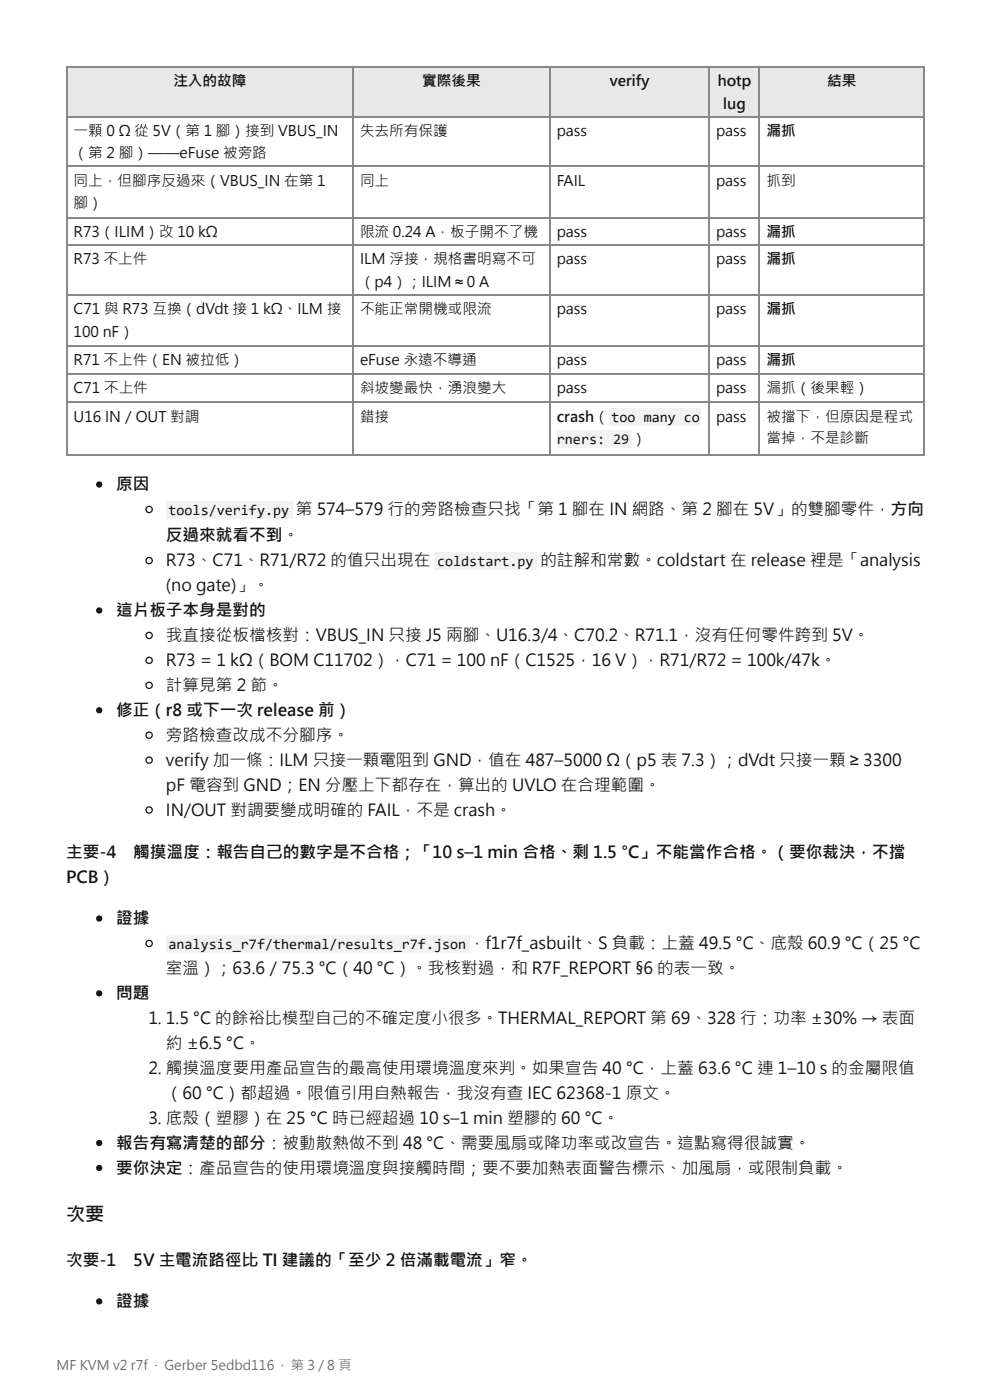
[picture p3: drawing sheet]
<svg xmlns="http://www.w3.org/2000/svg" width="210mm" height="297mm" viewBox="0 0 210 297" stroke-linecap="round" stroke-linejoin="round" font-family="sans-serif">
<defs><g id="words">
<text font-size="4.1" fill="#111" x="14" y="259">次要</text>
<g font-size="3.5" fill="#111">
<text x="24.6" y="104">原因</text>
<text x="62.7" y="109.3">第 574–579 行的旁路檢查只找「第 1 腳在 IN 網路、第 2 腳在 5V」的雙腳零件，方向</text>
<text x="35.2" y="114.8">反過來就看不到。</text>
<text x="35.2" y="120.1">R73、C71、R71/R72 的值只出現在</text>
<text x="35.2" y="125.4">(no gate)」。</text>
<text x="114.6" y="120.1">的註解和常數。coldstart 在 release 裡是「analysis</text>
<text x="24.6" y="130.7">這片板子本身是對的</text>
<text x="35.2" y="136">我直接從板檔核對：VBUS_IN 只接 J5 兩腳、U16.3/4、C70.2、R71.1，沒有任何零件跨到 5V。</text>
<text x="35.2" y="141.3">R73 = 1 kΩ（BOM C11702），C71 = 100 nF（C1525，16 V），R71/R72 = 100k/47k。</text>
<text x="35.2" y="146.6">計算見第 2 節。</text>
<text x="24.6" y="151.9">修正（r8 或下一次 release 前）</text>
<text x="35.2" y="157.2">旁路檢查改成不分腳序。</text>
<text x="35.2" y="162.5">verify 加一條：ILM 只接一顆電阻到 GND，值在 487–5000 Ω（p5 表 7.3）；dVdt 只接一顆 ≥ 3300</text>
<text x="35.2" y="167.7">pF 電容到 GND；EN 分壓上下都存在，算出的 UVLO 在合理範圍。</text>
<text x="35.2" y="173">IN/OUT 對調要變成明確的 FAIL，不是 crash。</text>
<text x="14" y="182">主要-4</text>
<text x="28.2" y="182">觸摸溫度：報告自 己的數字是不合格；「10 s–1 min 合格、剩 1.5 °C」不能當作合格。（要你裁決，不擋</text>
<text x="14" y="187.3">PCB）</text>
<text x="24.6" y="196.1">證據</text>
<text x="99.4" y="201.3">，f1r7f_asbuilt、S 負載：上蓋 49.5 °C、底殼 60.9 °C（25 °C</text>
<text x="35.2" y="206.6">室溫）；63.6／75.3 °C（40 °C）。我核對過，和 R7F_REPORT §6 的表一致。</text>
<text x="24.6" y="211.9">問題</text>
<text x="31.4" y="217.2">1. 1.5 °C 的餘裕比模型自 己的不確定度小很多。THERMAL_REPORT 第 69、328 行：功率 ±30% → 表面</text>
<text x="31.4" y="227.8">2. 觸摸溫度要用 產品宣告的最高使用 環境溫度來判。如果宣告 40 °C，上蓋 63.6 °C 連 1–10 s 的金屬限值</text>
<text x="35.2" y="222.5">約 ±6.5 °C。</text>
<text x="35.2" y="233.1">（60 °C）都超過。限值引用 自 熱報告，我沒有查 IEC 62368-1 原文。</text>
<text x="31.4" y="238.4">3. 底殼（塑膠）在 25 °C 時已經超過 10 s–1 min 塑膠的 60 °C。</text>
<text x="24.6" y="243.7">報告有寫清楚的部分：被動散熱做不到 48 °C、需要風扇或降功率或改宣告。這點寫得很誠實。</text>
<text x="24.6" y="249">要你決定：產品宣告的使用 環境溫度與接觸時間；要不要加熱表面警告標示、加風扇，或限制負載。</text>
<text x="14" y="268.6">次要-1</text>
<text x="28.2" y="268.6">5V 主電流路徑比 TI 建議的「至少 2 倍滿載電流」窄。</text>
<text x="24.6" y="277.3">證據</text>
</g>
<g font-size="3.1" fill="#111">
<text x="36.8" y="18.3">注入的故障</text>
<text x="89.5" y="18.3">實際後果</text>
<text x="129.3" y="18.3">verify</text>
<text x="152.2" y="18.3">hotp</text>
<text x="153.3" y="23">lug</text>
<text x="175.4" y="18.3">結果</text>
<text x="15.6" y="28.8">一顆 0 Ω 從 5V（第 1 腳）接到 VBUS_IN</text>
<text x="76.3" y="28.8">失去所有保護</text>
<text x="118.1" y="28.8">pass</text>
<text x="151.8" y="28.8">pass</text>
<text x="162.5" y="28.8">漏抓</text>
<text x="15.6" y="33.6">（第 2 腳）——eFuse 被旁路</text>
<text x="15.6" y="39.4">同上，但腳序反過來（VBUS_IN 在第 1</text>
<text x="76.3" y="39.4">同上</text>
<text x="118.1" y="39.4">FAIL</text>
<text x="151.8" y="39.4">pass</text>
<text x="162.5" y="39.4">抓到</text>
<text x="15.6" y="44.2">腳）</text>
<text x="15.6" y="50.3">R73（ILIM）改 10 kΩ</text>
<text x="76.3" y="50.3">限流 0.24 A，板子開不了機</text>
<text x="118.1" y="50.3">pass</text>
<text x="151.8" y="50.3">pass</text>
<text x="162.5" y="50.3">漏抓</text>
<text x="15.6" y="56.1">R73 不上件</text>
<text x="76.3" y="56.1">ILM 浮接，規格書明寫不可</text>
<text x="118.1" y="56.1">pass</text>
<text x="151.8" y="56.1">pass</text>
<text x="162.5" y="56.1">漏抓</text>
<text x="76.3" y="60.9">（p4）；ILIM ≈ 0 A</text>
<text x="15.6" y="66.7">C71 與 R73 互換（dVdt 接 1 kΩ、ILM 接</text>
<text x="15.6" y="71.4">100 nF）</text>
<text x="76.3" y="66.7">不能正常開機或限流</text>
<text x="118.1" y="66.7">pass</text>
<text x="151.8" y="66.7">pass</text>
<text x="162.5" y="66.7">漏抓</text>
<text x="15.6" y="77.5">R71 不上件（EN 被拉低）</text>
<text x="76.3" y="77.5">eFuse 永遠不導通</text>
<text x="118.1" y="77.5">pass</text>
<text x="151.8" y="77.5">pass</text>
<text x="162.5" y="77.5">漏抓</text>
<text x="15.6" y="83.3">C71 不上件</text>
<text x="76.3" y="83.3">斜坡變最快，湧浪變大</text>
<text x="118.1" y="83.3">pass</text>
<text x="151.8" y="83.3">pass</text>
<text x="162.5" y="83.3">漏抓（後果輕）</text>
<text x="15.6" y="89.4">U16 IN／OUT 對調</text>
<text x="76.3" y="89.4">錯接</text>
<text x="118.1" y="89.4">crash（</text>
<text x="129.6" y="89.4">too many co</text>
<text x="151.8" y="89.4">pass</text>
<text x="162.5" y="89.4">被擋下，但原因是程式</text>
<text x="118.1" y="94.2">rners: 29</text>
<text x="133.9" y="94.2">）</text>
<text x="162.5" y="93.9">當掉，不是診斷</text>
<text x="35.7" y="109.3">tools/verify.py</text>
<text x="92.7" y="120.1">coldstart.py</text>
<text x="35.7" y="201.3">analysis_r7f/thermal/results_r7f.json</text>
</g>
<text font-size="2.8" fill="#666b75" x="12" y="290.7">MF KVM v2 r7f · Gerber 5edbd116 · 第 3 / 8 頁</text>
</g></defs>
<g fill="#e8e8e8">
<path d="M14.3 14.3h60.6v10.6h-60.6z"/>
<path d="M74.9 14.3h41.8v10.6h-41.8z"/>
<path d="M116.7 14.3h33.6v10.6h-33.6z"/>
<path d="M150.3 14.3h10.8v10.6h-10.8z"/>
<path d="M161.1 14.3h35v10.6h-35z"/>
</g>
<g fill="none" stroke="#888" stroke-width=".26">
<path d="M14 14.2h182.1M14.2 14v82.6M74.7 14v82.6M116.5 14v82.6M150.4 14v82.6M161 14v82.6M195.9 14v82.6M14 24.7h182.1M14 35.3h182.1M14 46.2h182.1M14 52h182.1M14 62.6h182.1"/>
<path d="M14 73.4h182.1M14 79.2h182.1M14 85.3h182.1M14 96.4h182.1"/>
</g>
<g fill="#f2f2f2">
<path d="M129.1 86.5h19.3v3.7h-19.3z"/>
<path d="M118 91.3h15.9v3.7h-15.9z"/>
</g>
<circle cx="21" cy="102.8" r=".66" fill="#111"/>
<circle cx="31.6" cy="108.1" r=".66" fill="none" stroke="#111" stroke-width=".26"/>
<path d="M35.2 106.4h26.7v3.7h-26.7z" fill="#f2f2f2"/>
<circle cx="31.6" cy="118.9" r=".66" fill="none" stroke="#111" stroke-width=".26"/>
<path d="M92.1 117.2h21.7v3.7h-21.7z" fill="#f2f2f2"/>
<circle cx="21" cy="129.5" r=".66" fill="#111"/>
<g fill="none" stroke="#111" stroke-width=".26">
<circle cx="31.6" cy="134.8" r=".66"/>
<circle cx="31.6" cy="145.4" r=".66"/>
<circle cx="31.6" cy="140.1" r=".66"/>
</g>
<circle cx="21" cy="150.7" r=".66" fill="#111"/>
<g fill="none" stroke="#111" stroke-width=".26">
<circle cx="31.6" cy="156" r=".66"/>
<circle cx="31.6" cy="171.8" r=".66"/>
<circle cx="31.6" cy="161.3" r=".66"/>
</g>
<circle cx="21" cy="194.9" r=".66" fill="#111"/>
<circle cx="31.6" cy="200.2" r=".66" fill="none" stroke="#111" stroke-width=".26"/>
<path d="M35.2 198.4h64.3v3.7h-64.3z" fill="#f2f2f2"/>
<g fill="#111">
<circle cx="21" cy="210.7" r=".66"/>
<circle cx="21" cy="242.5" r=".66"/>
<circle cx="21" cy="247.8" r=".66"/>
<circle cx="21" cy="276.1" r=".66"/>
</g>
<use href="#words"/>
</svg>
